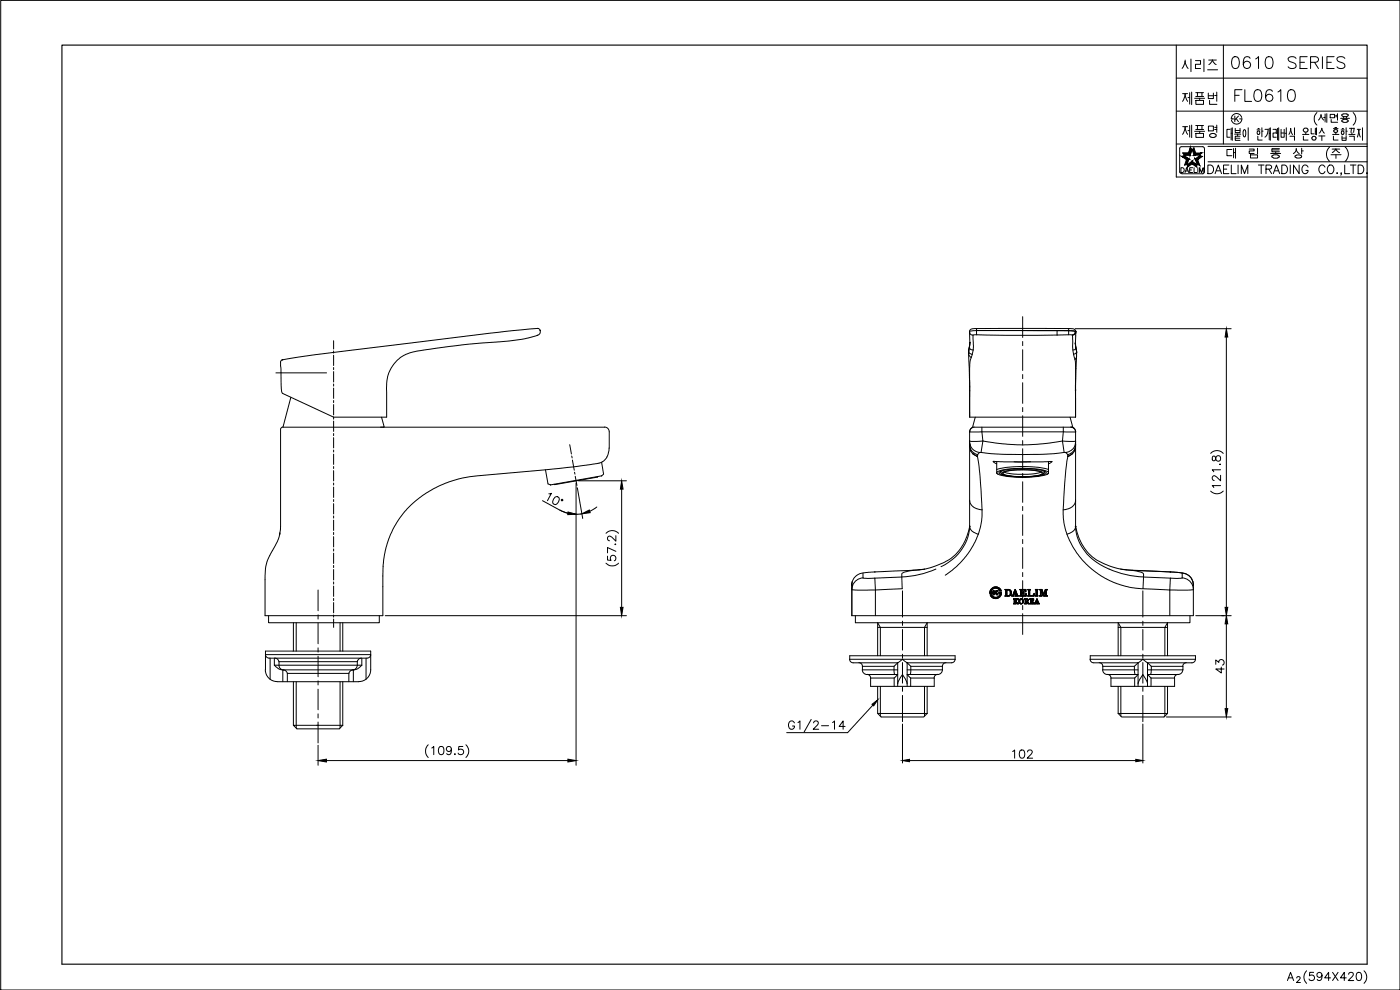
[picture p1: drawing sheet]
<svg xmlns="http://www.w3.org/2000/svg" width="420mm" height="297mm" viewBox="0 0 420 297" stroke-linecap="round" stroke-linejoin="round" font-family="sans-serif">
<defs><g id="words">
<text font-size="15" x="348.5" y="45.2">제품명</text>
<text font-size="12.3" x="348.9" y="22.9">시리즈</text>
<text font-size="11.9" x="348.5" y="32.8">제품번</text>
<text font-size="7.5" x="235.7" y="220.8">G1/2-14</text>
<g font-size="7.1">
<text x="368.7" y="21.9">0610 SERIES</text>
<text x="369.7" y="31.7">FL0610</text>
</g>
<text font-size="5.7" x="303" y="228.6">102</text>
</g></defs>
<!-- layer: DWG -->
<g fill="none" stroke="#000" stroke-width=".3">
<path d="M322.7 98.6h46.8M87.3 119.2l-2.4 9M368 101.1v81.1M84.9 128.1l-.5 .2-.2 .5v29.1l-.2 2M84.9 128.2l96.5-.1a1.42 1.42 0 0 1 1.4 1.4v5M114.5 125.2l.8 3h-1.1M180.6 138.7l.5 3.6-.5 .5-15.4 2.7-.7-.3-.8-4.2M180.8 138.5l-.2 .2a86.9 86.9 0 0 1-14.4 2l-23 2.1a30.6 30.6 0 0 0-26.1 17.9 30.7 30.7 0 0 0-2.2 12.1v11.9h-35.4v-10.7a14.9 14.9 0 0 1 3.1-10.3l.9-1.9 .4-1.5M182.8 134.5a4.7 4.7 0 0 1-2 4M291 133.2v.1M291 132.4v.4M291 133.2v.6"/>
<path d="M291 129.6v28.3a14.2 14.2 0 0 1-8.6 12.1M291 133.6l.1 .7a3.1 3.1 0 0 0 2.2 2.6M291 129.6h3.7M291 133.1a3.1 3.1 0 0 0 2.4 3.4M291 132.8a3.4 3.4 0 0 0 3 3M291.3 135l.1 .3M291.3 135.3h.1M291.8 128.3l-.5 .4-.3 .9M292 136.1l1.1 .7M292.1 128.2l-.2 .1M292.4 128.1a1.42 1.42 0 0 0-1.4 1.4M292.4 128.2h29a1.36 1.36 0 0 1 1.4 1.4"/>
<path d="M293.1 136.8l.2 .1M293.3 136.9l.1 .1M293.4 137l.7 6 .6 10M293.4 136.5v.5M294 135.8l-.6 .7M294.4 135.7l-.4 .1M294.4 135.7a132.2 132.2 0 0 0 22.6 .3l2.8-.2M294.7 129.6h28.1M294.7 128.2v1.4M294.7 129.6l.3 2.7M295 132.3a60.7 60.7 0 0 0 23.9 0M295 132.3l-4 .1"/>
<path d="M295 132.3l-.6 3.4M299.1 139.2l-1-.7h17.6l-1 .7M299.1 138.5v3.6l.4 .2M304.3 138.6h2.6M309.3 138.5l-2.5 .1M314.7 138.5v3.6l-.4 .2M318.9 132.3h3.9a3.2 3.2 0 0 1-3 3.5l.6 .7M318.9 132.3l.5 3.4M319.1 128.2l-.2 4.1M320.5 136.9l-.1 .1M321.4 128.1a1.42 1.42 0 0 1 1.4 1.4M321.6 128.2l.3 .1"/>
<path d="M321.8 136.1l-1.1 .7M322.1 128.3l.2 .2M322.6 135h-.1M322.6 135l-.1 .3M322.8 133.3h.1M322.8 133.2v.1M322.8 133.2h.1M322.8 133.3l-.1 1.3a3.3 3.3 0 0 1-2.2 2.4M322.8 129.6v28.3a14.3 14.3 0 0 0 8.8 12.3 28.8 28.8 0 0 0 11.6 2.9M322.8 133.1a3.1 3.1 0 0 1-2.4 3.4v.4a120.8 120.8 0 0 0-1.2 18.9 25 25 0 0 0 23.8 20.8l8.1 .4M363.3 136a2.5 2.5 0 0 1 3.8 0M363.9 137a.91 .91 0 0 0 .3 1.2h.5l.2-.8a.72 .72 0 0 1 .6-.7 .72 .72 0 0 1 .8 .6v.5a.72 .72 0 0 1-.8 .6 .72 .72 0 0 1-.6-.7l-.2-.5a.48 .48 0 0 0-.8-.2z"/>
<path d="M366.1 139.3h.2zM84 159.9l-.1 .3M162.8 150.2l5.3 2.9M164.7 148.2l.8-.2-1.2 2.2M166.3 145.3l.2 .1M166.6 149.2a.78 .78 0 0 1 .8-.1 .78 .78 0 0 1 .5 .7 1.27 1.27 0 0 1-1.7 1.4 1.37 1.37 0 0 1 .4-2zM170.4 154l-2.3-.9a10.1 10.1 0 0 0 6.5 1M172.9 145v84.6M173.3 146.4l1.6 9.2M173.6 144.3h14.4M179.1 152.1l-2.1 1.3M179.3 143.2l-12.8 2.2"/>
<path d="M179.4 143l-.1 .2M186.6 146.8v35.4M291 158.1v-.2a14.6 14.6 0 0 1-11.3 12.3l-2.2 .6-2.6 .3-13.7 .6a5.3 5.3 0 0 0-5.3 2.5l-.2 1.3M291 150.1a3.4 3.4 0 0 0 3.7 2.9M291 157.9a2.95 2.95 0 0 0 2.6 2.4M294.7 153a19 19 0 0 1-1.1 7.3M299.1 140.9a34.4 34.4 0 0 1 15.6 0M299.2 141.6a11.1 11.1 0 0 1 5.7-1 20.3 20.3 0 0 1 9.6 1l.1 .4a7.2 7.2 0 0 1-4.4 1.1 23.6 23.6 0 0 1-10.9-1zM299.9 141.6a12.7 12.7 0 0 1 6.1-1 16.6 16.6 0 0 1 7.9 1l.1 .2-.1 .3a14.4 14.4 0 0 1-7 1 14.4 14.4 0 0 1-7-1zM300.3 141.6l.2 .5a12.6 12.6 0 0 0 6.4 1M300.7 141.8a21.6 21.6 0 0 1 11.6-.3l.6 .2 .2 .4a5.4 5.4 0 0 1-3.8 .9 16.7 16.7 0 0 1-8.6-.8zM300.7 141.3l-.4 .3v-.2"/>
<path d="M301.2 141.8a21 21 0 0 1 11.5 0v.4a20.8 20.8 0 0 1-11.6 0zM301.4 141.6a23 23 0 0 0 11.1 0M313.1 141.3l.4 .3v-.2M313.5 141.6l-.2 .5a12.1 12.1 0 0 1-6.4 1M322.8 157.9a14.8 14.8 0 0 0 11.7 12.4l1.7 .4M322.8 157.9v.2M322.8 150.1a3.4 3.4 0 0 1-3.7 2.9M322.8 157.9a2.35 2.35 0 0 1-2.2 2.2l-.4 .2M363.3 147.3a2.59 2.59 0 0 0 3.8 0M366.3 145.7h-2.5l.5 .6M366.3 142.6v1.7l-1.2-1.2-.8-.4-.5 .5v.5l.6 .5M366.3 141h-2.5l.5 .5"/>
<path d="M83.9 160.3v.2M181.9 169a2.59 2.59 0 0 0 3.7 0M181.9 160a2.59 2.59 0 0 1 3.7 0M182.3 166.9v1.1l1.1 .1a.88 .88 0 0 1 0-1.3 .88 .88 0 0 1 1.3 .2 .88 .88 0 0 1-.3 1.3M184.7 163.2v.2zM184.8 165.4l-2.5-1.1v1.6M184.8 160.7v1.7l-1.2-1.2-.8-.3-.5 .4v.5l.6 .4M255.6 175v.5M255.7 175.5v9.2h102.4v-9.2M255.7 174.6h.1M255.8 174.6l-.1 .4M259 173.4l3.6 .1"/>
<path d="M259 172v1.4M259 173.4a3.2 3.2 0 0 0-3.2 3.5l6.9 .1M262.6 173.5l.1 3.5M262.7 177v7.7M270.6 173.1l-8 .4M276.1 170.9l-.3 .1M277.5 170.8l-3.5 .3-3.2 .9v4.6l-8.1 .4M280.9 170.7a28.5 28.5 0 0 1-10.3 2.4M293.6 160.3a25.3 25.3 0 0 1-9.9 12.3M297.2 178.5h.1M297.3 178.5l-.1 .1M297.4 177.6l-.3 .4"/>
<path d="M297.4 178.5l-.1 .2M297.5 177.4l-.4 .5M297.5 177.7l-.4 .3M297.6 178.5l-.3 .3M297.6 177.2l-.5 .5M297.6 177.7l-.3 .3M297.6 178.6l-.2 .3M297.7 178.7l-.3 .3M297.8 177.7l-.4 .3M297.8 178.8l-.3 .3M297.8 178.8l-.2 .3M297.9 177.7l-.4 .3"/>
<path d="M297.9 177.8l-.3 .2M297.9 177.9l-.1 .1M297.9 178.9l-.3 .2M298 178.9l-.3 .3M298 176.3l-.8 .8M298 179l-.2 .3M298.1 177.2l-.1 .1M298.1 179.1l-.2 .2 .3-.2M298.2 177.2l-.2 .2M298.2 176.2l-1.1 1.1M298.3 179.1l-.3 .3M298.3 177.2l-.3 .3"/>
<path d="M298.4 179.2l-.3 .2M298.4 176.1l-1.3 1.3M298.4 177.3l-.4 .3M298.4 177.4l-.4 .3M298.4 177.5l-.4 .4M298.4 178.1l-.3 .4M298.4 178.3l-.2 .2M298.4 178.4l-.1 .1M298.5 179.2l-.3 .3M298.5 177.5l-.5 .5M298.6 176.1l-1.5 1.5M298.6 179.2l-.3 .3"/>
<path d="M298.7 176.1l-.5 .5M298.7 179.2l-.3 .4M298.7 177.9l.3-.2-.2 .3M298.8 179.2l-.3 .4M298.8 176.1l-.4 .4M298.9 179.2l-.3 .4M299 176.1l-.4 .4M299 177.2l-1 .9M299.1 176.1l-.4 .4M299.1 177.2l-1.1 1.1M299.1 179.2l-.4 .4M299.1 177.8l-.3 .3"/>
<path d="M299.2 176.1l-.4 .4M299.2 177.9l-.3 .3M299.2 177.2l-1.2 1.2M299.2 178l-.3 .3M299.3 176.1l-.3 .4M299.3 178l-.3 .4 .3-.3M299.3 179.2l-.5 .4M299.3 177.2l-.6 .7M299.3 178.2l-.2 .3M299.4 176.2l-.4 .3M299.4 178.3l-.2 .2M299.4 178.3l-.1 .2"/>
<path d="M299.5 176.2l-.3 .3M299.5 177.2l-.4 .4M299.5 178.4l-.1 .1M299.5 179.1l-.6 .5M299.6 176.3l-.3 .2M299.6 177.2l-.1 .1M299.6 176.3l-.3 .3M299.7 176.3l-.3 .3M299.8 176.4l-.3 .2M299.8 176.4l-.2 .3M299.9 177.7l-.1 .1M299.9 176.5l-.2 .3"/>
<path d="M300 176.6l-.3 .2M300 177.7l-.2 .2M300.1 176.6l-.3 .3M300.1 179.1h-.1M300.1 177.7l-.3 .3M300.2 176.7l-.3 .3M300.2 176.8l-.2 .3M300.3 177.7l-.4 .3M300.3 176.9l-.3 .3M300.4 176.9l-.3 .3M300.4 177l-.2 .2M300.4 177.7l-.4 .3"/>
<path d="M300.4 178.6l-.8 .8M300.4 177.1l-.1 .1M300.5 177.2h-.1M300.5 178.4l-1.1 1.1M300.5 177.7l-.4 .3M300.5 178.3l-1.3 1.3M300.6 177.7l-.4 .4M300.6 177.8l-.5 .5M300.6 178l-.5 .5M300.6 178.1l-1.5 1.5M301.7 176.9h-.1M301.7 178.8h-.1"/>
<path d="M301.8 176.9h-.1M301.9 176.9l-.1 .1M302 176.9l-.2 .2M302.2 176.9l-.4 .3M302.2 177.1l-.4 .3M302.2 177.2l-.4 .4M302.2 177.4l-.4 .3M302.2 177.5l-.4 .3M302.2 177.6l-.4 .4M302.2 177.7l-.4 .4M302.2 177.9l-.4 .3M302.2 178l-.4 .3"/>
<path d="M302.2 178.1l-.4 .4M302.2 178.2l-.4 .4M302.2 178.3l-.5 .5M302.2 178.5l-.4 .3M302.2 178.6l-.2 .2M302.2 178.7l-.1 .1M302.3 176.9l-.5 .4M302.3 178.8h-.1M302.4 176.9l-.1 .1M302.4 178.8h-.1M302.6 176.9l-.2 .1M302.6 178.7l-.1 .1"/>
<path d="M302.7 176.9l-.1 .1M302.7 178.7l-.1 .1M302.8 176.9l-.1 .1M302.9 178.7l-.2 .1M302.9 176.9l-.1 .1M303 176.9l-.1 .1M303.1 177l-.2 .1M303.1 177v.2M303.3 177.2l-.2 .1M303.3 177.2l-.2 .2M303.4 177.3l-.2 .2M303.4 177.4l-.2 .2"/>
<path d="M303.4 178.3l-.3 .5M303.5 177.4l-.3 .3M303.5 177.5l-.3 .3M303.5 177.6l-.3 .4M303.5 177.7l-.3 .4M303.5 178l-.4 .4M303.5 178.1l-.6 .7M303.6 177.9l-.4 .3M303.7 178.7l-.1 .1M304.1 178.5l-.3 .3M304.1 178.7l-.1 .1M304.2 178.4l-.5 .4"/>
<path d="M304.2 178.7l-.1 .1M304.2 179.7h.1M304.3 178l-.2 .2M304.3 178.1l-.3 .3M304.3 178.7l-.1 .1M304.3 179.7l-.1 .1M304.4 177.8l-.2 .2M304.4 178.1l-.1 .2M304.5 177.6l-.3 .2M304.5 179.7l-.2 .1M304.5 177.4l-.2 .2M304.5 178.1l-.1 .2"/>
<path d="M304.6 179.7l-.2 .2M304.6 179.9l-.2 .3M304.7 176.9h-.1M304.7 178.1l-.2 .2M304.7 176.9l-.2 .3M304.7 179.7l-.3 .3M304.8 177l-.4 .4M304.8 177.1l-.3 .3M304.8 178.8h-.1M304.8 179.7v.1M304.8 177.2l-.2 .3M304.9 177.3l-.3 .3"/>
<path d="M304.9 177.4l-.3 .3M304.9 177.5l-.2 .2M304.9 178.7l-.1 .1M305 177.6l-.3 .2M305 177.7l-.2 .2M305.1 177.7l-.3 .3M305.1 177.8l-.4 .5M305.1 177.9l-.3 .4M305.1 179.7l-.1 .1M305.1 178l-.2 .3M305.2 178.1l-.3 .3M305.2 178.2l-.3 .3"/>
<path d="M305.2 179.7l-.1 .1M305.3 178.4l-.3 .3M305.3 178.3l-.3 .2M305.3 178.5l-.3 .3M305.4 178.5l-.3 .3M305.4 179.7l-.4 .3M305.4 178.6l-.2 .2M305.4 178.7l-.1 .1M305.5 179.7l-.1 .1M305.6 178.7l-.2 .1M305.6 178.8h.1M306.1 176.9h.1"/>
<path d="M306.1 178.7l-.1 .1M306.1 179.8l-.2 .2M306.3 176.9l-.1 .1M306.3 179.7l-.5 .5M306.5 176.9l-.3 .1M306.5 179.7l-.1 .1M306.5 176.9l-.2 .3M306.6 179.7l-.1 .1M306.6 178.3l-.5 .5M306.6 177.2l-.3 .3M306.6 177.3l-.3 .4M306.6 177.4l-.3 .4"/>
<path d="M306.6 177.5l-.3 .4M306.6 177.7l-.3 .3M306.6 178l-.3 .4M306.6 178.2l-.3 .3M306.6 178.4l-.4 .4M306.6 178.5l-.3 .3M306.7 176.9l-.4 .4M306.7 177.7l-.4 .4M306.7 178.6l-.2 .2M306.7 179.7l-.1 .1M306.7 178.7l-.1 .1M306.8 176.9l-.5 .5"/>
<path d="M306.8 177.7l-.5 .6M306.8 179.8l-.1 .1M306.8 178.7l-.1 .1M306.9 179.9l-.1 .1M306.9 176.9l-.1 .1M306.9 177.9h.1M306.9 177.7l-.1 .2M307 178.7l-.2 .1M307 179.9l-.2 .2M307 176.9v.1M307 178.7v.1M307.2 176.9l-.1 .1"/>
<path d="M307.2 178.7l-.1 .1M307.3 176.9l-.1 .1M307.3 177.4h-.1M307.3 177.5l-.4 .4M307.3 177.6l-.3 .3M307.3 177.7l-.2 .3M307.3 177.9l-.2 .1M307.3 178l-.1 .1M307.3 178.1l-.1 .1M307.3 178.2v.1M307.3 178.7l-.1 .1M307.4 176.9l-.1 .1"/>
<path d="M307.6 176.9l-.2 .1M307.6 179.7l-.1 .1M307.7 176.9l-.2 .2M307.7 178.5l-.4 .3M307.7 179.7l-.1 .1M307.8 176.9l-.3 .3M307.8 176.9l-.2 .3M307.8 179.7l-.1 .2M307.9 177l-.2 .2M307.9 177.2l-.2 .1M307.9 177.3l-.1 .1M307.9 177.4l-.1 .1"/>
<path d="M307.9 177.5l-.1 .1M307.9 179.9l-.2 .2M307.9 178.1l-.1 .1M308 178.2l-.2 .2M308 178.3l-.5 .5M308 178.4l-.4 .4M308 178.6l-.3 .2M308 178.7l-.2 .1M308 179.7l-.3 .3M308.1 179.7l-.1 .1M308.2 179.7l-.1 .1M308.3 179.7l-.1 .1"/>
<path d="M308.4 179.7l-.1 .2M308.5 179.8l-.1 .1M308.6 176.9h-.2M308.6 178.8h-.2M308.6 179.9l-.2 .2M308.6 179.9l-.2 .3M308.7 176.9l-.1 .1M308.8 176.9l-.1 .1M308.9 176.9l-.2 .2M309 177.1l-.3 .4M309 177.2l-.3 .4M309 177.4l-.3 .3"/>
<path d="M309 177.5l-.3 .3M309 177.6l-.3 .4M309 177.7l-.3 .4M309 177.9l-.3 .3M309 178l-.3 .3M309 178.1l-.3 .4M309 178.3l-.3 .3M309 178.4l-.4 .4M309 178.5l-.3 .3M309 178.6l-.2 .2M309.1 176.9l-.4 .3M309.1 178.7l-.2 .1"/>
<path d="M309.1 179.7h.1M309.2 176.9l-.5 .5M309.2 178.7l-.1 .1M309.2 179.7l-.1 .1M309.3 176.9h-.1M309.3 178.7l-.1 .1M309.3 179.7l-.1 .1M309.5 178.7l-.2 .1M309.5 179.7l-.2 .2M309.5 179.9l-.2 .3M309.6 178.7l-.1 .1M309.6 179.7l-.3 .3"/>
<path d="M309.7 178.7l-.1 .1M309.7 179.7l-.1 .1M309.8 179.7v.1M309.9 178.6l-.2 .2M310 179.7l-.1 .1M310.1 179.7l-.1 .1M310.2 179.7l-.2 .2M310.2 179.8l-.1 .1M310.2 179.9l-.1 .1M310.3 178v.1M310.4 178.2l-.2 .1M310.4 178.3l-.6 .5"/>
<path d="M310.4 178.4l-.4 .4M310.4 178.5l-.3 .3M310.4 178.7l-.2 .1M310.8 176.9h-.1M310.8 178.8h-.1M310.9 176.9l-.1 .1M311.1 176.9l-.2 .1M311.2 176.9l-.3 .2M311.2 179.7l-.1 .1M311.3 179.8l-.3 .2M311.3 176.9l-.4 .3M311.3 177.1l-.4 .4"/>
<path d="M311.3 177.2l-.4 .4M311.3 177.4l-.4 .3M311.3 177.5l-.4 .4M311.3 177.6l-.4 .4M311.3 177.7l-.4 .4M311.3 177.9l-.4 .3M311.3 178l-.4 .3M311.3 178.1l-.4 .4M311.3 178.3l-.4 .3M311.3 178.4l-.5 .4M311.3 178.5l-.4 .3M311.3 178.6l-.2 .2"/>
<path d="M311.3 178.7l-.1 .1M311.3 179.9l-.4 .3M311.3 179.9l-.1 .2M311.4 176.9l-.5 .5M311.4 178.8h-.1M311.5 176.9h-.1M311.5 178.8h-.1M312 176.9h.1M312.1 178.7l-.1 .1M312.2 176.9h-.1M312.3 176.9l-.1 .1M312.4 177.5l-.1 .2"/>
<path d="M312.4 176.9l-.1 .2M312.4 177.3l-.1 .1M312.4 177.4l-.1 .1M312.4 177.7l-.1 .1M312.4 177.8l-.1 .1M312.4 177.9l-.1 .1M312.4 178l-.1 .2M312.4 178.1l-.1 .2M312.4 178.3l-.1 .1M312.4 178.4l-.1 .1M312.4 178.5l-.3 .3M312.4 178.6l-.2 .2"/>
<path d="M312.5 178.7l-.2 .1M312.5 176.9l-.2 .3M312.5 178.7v.1M312.6 178.8h.1M312.7 176.9l-.4 .4M312.7 176.9l-.2 .3M312.8 177l-.3 .3M312.8 177.1l-.3 .3M312.8 177.2l-.3 .3M312.8 177.3l-.2 .3M312.9 177.4l-.3 .3M312.9 177.5l-.3 .3"/>
<path d="M313 177.6l-.3 .3M313 177.7l-.3 .3M313 177.8l-.2 .2M313.1 177.9l-.3 .2M313.1 178l-.3 .2M313.1 178l-.3 .3M313.1 178.1l-.2 .3M313.2 178.2l-.3 .3M313.2 178.7l-.1 .1M313.3 178.5l-.3 .3M313.4 178.3l-.4 .4M313.4 178.8h.1"/>
<path d="M313.4 178.1l-.5 .5M313.5 177.9l-.3 .3M313.6 178.7l-.2 .1M313.6 177.7l-.3 .3M313.8 176.9l-.1 .1M313.9 176.9l-.3 .3M314.1 176.9l-.5 .5M314.1 177.2l-.4 .4M314.1 177.3l-.4 .4M314.1 177.4l-.4 .4M314.1 177.6l-.4 .4M314.1 177.7l-.4 .4"/>
<path d="M314.1 177.8l-.4 .4M314.1 178l-.4 .3M314.1 178.1l-.4 .4M314.1 178.2l-.4 .4M314.1 178.3l-.5 .5M314.1 178.5l-.4 .3M314.1 178.6l-.3 .2M314.1 177.1l-.7 .7M314.1 178.7l-.2 .1M314.2 176.9l-.7 .7M314.2 178.7l-.1 .1M314.3 178.8h-.1"/>
<path d="M314.3 176.9l-.1 .1M314.3 176.9h.1M314.4 178.8h-.1M336.3 170.7l3.5 .4M336.3 170.8l14.9 .8M339.8 171.1l3.1 .8 .3 .3v.9M339.8 171.1h.1M339.8 171.1l11.4 .5M343.2 173.1l8 .4M343.2 173.1l-.2 3.5M351.1 177v7.7M351.2 171.6l1.4 .1a6 6 0 0 1 4.9 1.8l.5 1 .1 1"/>
<path d="M351.2 171.6l3.6 .4M351.2 173.5l-.1 3.5M354.8 173.4a3.2 3.2 0 0 1 3.3 3.5l-7 .1M354.8 171.9l1.7 .6 1.2 1.2M354.8 173.4l-3.6 .1M354.8 172v1.4M357.6 173.7l.4 .9M358 174.6l.1 .4M358 174.6h.1M358.1 175v.5M79.7 196.4h31.6v.2l-.6 .7-.5 .2h-29.4l-.9-.4zM80.6 184.7v2.1h33.2v-2.1"/>
<path d="M81.1 197.5v6.3M82.3 199.6h26.3M82.3 199.6l1.3 1 1.2 .4M82.3 197.5v2.1M82.5 197.5l.7 .2 .5 .8M83.7 198.5h23.5M83.7 198.5l.1 1.6 .5 .6 .6 .3M88.1 186.8v8.6M88.9 186.8v8.6M102.1 186.8v8.6M102.9 186.8v8.6M107.2 198.5l-.1 1.7-.7 .7-.6 .1"/>
<path d="M108.5 197.5l-.8 .2-.5 .8M108.6 199.6l-1.2 1-1.1 .4h-21.4v3.5M108.6 197.5v2.1M109.9 197.5v6.3M115.6 184.7h72.4M255 197.8l.2 .6 .9 .5h13.4M255 196.8h31.6v1h-31.6zM256.7 184.7v2.1h100.4v-2.1M257.7 198.8l.9 .5 .2 .6M263.4 188.2h14.9M263.4 186.8v10M264.2 188.2v8.6"/>
<path d="M268.3 199.9l.1 2 .2 .5M268.3 199.9h-9.5v1.1h10.6M269.4 198.9l-1.1 1M269.4 198.9v7M272.2 198.9h.1M272.2 198.9v7M272.3 198.9l1 1M273.3 199.9v2l-.2 .5M273.3 199.9h9.5v1.1M277.5 188.2v8.6M278.3 186.8v10M283.9 198.8l-.6 .2-.5 .9"/>
<path d="M286.6 197.8l-.4 .9-.6 .2h-13.4l-1.4-1.1-1.3 1.1M304.2 181.1h.1M304.6 180.1l-.2 .2M304.6 180.2l-.2 .2M304.6 180.3l-.2 .2M304.6 180.6l-.2 .2M304.6 180.7l-.2 .2M304.6 180.8l-.4 .4M304.6 181l-.2 .2M304.6 181l-.1 .2M304.7 180.4l-.3 .3M304.7 181.1l-.1 .1"/>
<path d="M304.8 181.1l-.1 .1M304.9 180.4l-.2 .2M304.9 180.5l-.1 .1M305 180.5l-.2 .2M305.1 180.6l-.2 .1M305.1 180.7l-.1 .1M305.1 180l-.4 .5M305.2 180.7l-.2 .2M305.2 181.1l.2-.1-.2 .2M305.2 180.8l-.1 .2M305.3 180.9l-.2 .1M305.5 181.1l-.1 .1"/>
<path d="M305.6 181.1l-.1 .1M306 180.2l-.2 .3M306 180.4l-.2 .3M306 180.6l-.1 .2M306.1 180.1l-.3 .3M306.1 180.7l-.2 .2M306.1 180.8l-.2 .2M306.1 180.9l-.1 .1M306.2 181l-.1 .1M306.2 181v.1M306.3 181.1v.1M306.5 181.1l-.1 .1"/>
<path d="M306.6 181.1l-.1 .1M307 180.9l-.1 .1M307 180l-.1 .2M307.1 180.2l-.2 .2M307.1 180.1l-.2 .2M307.1 180.3l-.2 .2M307.1 180.4l-.2 .3M307.1 180.5l-.3 .3M307.1 180.7l-.5 .5M307.6 181.1l-.1 .1M307.9 180l-.2 .2M307.9 180.2l-.2 .2"/>
<path d="M307.9 180.3l-.2 .2M307.9 180.4l-.2 .2M307.9 180.7l-.2 .2M307.9 180.8l-.2 .2M307.9 180.9l-.3 .3M307.9 181l-.2 .2M307.9 181.1l-.1 .1M308 180.4l-.3 .3M308.1 181.1l-.1 .1M308.1 180.4l-.1 .1M308.2 180.7l.2-.1-.2 .2M308.3 180.5l-.2 .2"/>
<path d="M308.4 181l.2-.1-.2 .2M308.4 180.7l-.1 .2M308.5 180.8l-.1 .1M308.6 180l-.5 .6M308.6 180.2l-.2 .2M308.7 181l-.2 .2M308.7 181l-.1 .2M308.8 181.1l-.1 .1M308.9 181.1v.1M309.2 181.1l-.1 .1M309.5 180l-.2 .3M309.5 180.2l-.2 .2"/>
<path d="M309.5 180.3l-.2 .2M309.5 180.5l-.2 .2M309.5 180.7l-.2 .2M309.5 180.8l-.2 .2M309.5 180.9l-.3 .3M309.5 181l-.1 .2M309.5 180.4l-.2 .2M309.6 181.1l-.1 .1M309.7 180.4l-.1 .1M309.7 181.1l-.1 .1M309.8 181.1v.1M310 180.2l-.3 .3"/>
<path d="M310 180.3l-.2 .2M310 180.4l-.1 .1M310 180.5l-.1 .2M310 180.7h.1M310 181.1l-.2 .1M310.3 180.7l-.1 .1M310.3 180.8l-.3 .4M310.3 181l-.2 .2M310.3 181.1l-.1 .1M310.8 181l-.2 .2M310.8 180.9l-.3 .3M310.9 181.1l-.2 .1"/>
<path d="M310.9 180.6l-.2 .2M310.9 181.1v.1M311 180.5l-.2 .1M311 180.2l-.1 .2M311.1 180.6l-.1 .1M311.2 180.6l-.1 .1M311.3 180.6l-.1 .1M311.4 180l-.2 .2M311.4 180.1l-.2 .2M311.4 180.2l-.1 .2M311.4 181.1v.1M311.5 180.3l-.2 .2"/>
<path d="M311.5 180.4l-.1 .3M311.6 180.6l-.2 .1M311.6 180.7l-.2 .1M311.7 180.7l-.2 .2M311.7 180.9l-.2 .3M311.7 181l-.1 .2M311.8 181.1l-.1 .1M311.9 181.1v.1M327.2 197.8l.2 .6 .8 .5h13.4l1.4-1.1 1.4 1.1M327.2 196.8h31.6v1h-31.6zM329.9 198.8l.6 .2 .5 .9M335.6 188.2h14.8"/>
<path d="M335.6 186.8v10M336.4 188.2v8.6M340.4 199.9v1.5l.3 1M340.4 199.9h-9.4v1.1M341.5 198.9l-1.1 1M341.5 198.9h.1M341.5 198.9v7M344.4 198.9l1.1 1M344.4 198.9h13.3M344.4 198.9v7M345.5 199.9v1.8l-.3 .7M345.5 199.9h9.5v1.1h-10.6"/>
<path d="M349.6 188.2v8.6M350.4 186.8v10M356 198.8l-.6 .2-.4 .9M358.8 197.8l-.2 .6-.9 .5M358.9 184.7h10.6M364.9 199.3v-1.3l.9 .7a.82 .82 0 0 1 1.3-.6 .82 .82 0 0 1-.2 1.4M368 187.2v25.4M79.6 201a3.5 3.5 0 0 0 3.6 3.5M79.7 201v-5.6h31.6v5.6a3.6 3.6 0 0 1-3.6 3.5h-24.5M85 201l.7 .2 .5 .8M86.2 202h18.5M86.2 202v2.5"/>
<path d="M88.1 217.6h14.8l-1.1 1.1h-12.7zM88.1 204.5v13.1M88.9 204.5v13.9M95.1 217.6h.4M102.1 204.5v13.9M102.9 204.5v13.1M104.7 202v2.5M106 201l-.9 .4-.4 .6M106 201v3.5M258.8 201a1.42 1.42 0 0 0 1.4 1.4M260.2 202.3l.9 .5 .2 .6M260.2 202.4h9.2l-1 1"/>
<path d="M263.4 214.1l1.1 1h12.7l1.1-1M263.4 205.9v8.2M263.4 214.1h14.9M264.2 205.9v9M268.4 203.4h-7.1v2.5h19.1v-2.5h-7.1M268.4 203.4v2.5M269.4 205.2l.4-1.1 1-1.7 .9 1.3 .5 1.5M272.2 201h10.6M273.3 203.4v2.5M277.5 205.9v9M278.3 205.9v8.2M281.4 202.3l-.6 .2-.5 .9"/>
<path d="M281.4 202.4h-9.2l1.1 1M282.8 201a1.42 1.42 0 0 1-1.4 1.4M330.9 201a1.42 1.42 0 0 0 1.4 1.4M331 201h10.5M332.3 202.3l.7 .2 .4 .9M332.4 202.4h9.1l-1 1M335.6 214.1l1 1h12.7l1.1-1M335.6 205.9v8.2M335.6 214.1h14.8M336.4 205.9v9M340.5 203.4h-7.1v2.5h19.1v-2.5h-7.1M340.5 203.4v2.5"/>
<path d="M341.5 205.2l.4-1.1 1.1-1.7 1.1 1.8 .3 1M345.4 203.4v2.5M349.6 205.9v9M350.1 215.1h19.4M350.4 205.9v8.2M353.5 202.3l-.6 .2-.4 .9M353.6 202.4h-9.2l1 1M355 201a1.42 1.42 0 0 1-1.5 1.4M366.5 200.1v1.8l-1.6-1.2h2.5M95.5 223.6v6M98 228.2h72.4M128.5 223.5a2.63 2.63 0 0 0 0 3.8"/>
<path d="M129.6 224.4l.6-.4v2.4M132 224.1a.86 .86 0 0 1 1.1 .3l.1 .6a1.07 1.07 0 0 1-.7 1.4h-.2a1.55 1.55 0 0 1-.3-2.3zM135.5 224.8a.76 .76 0 0 1-1.1 .6 .76 .76 0 0 1-.3-1.1 .76 .76 0 0 1 1.2 0 1.31 1.31 0 0 1-.8 2.1l-.4-.3M136.5 226.2v.2zM138.9 224h-1.2l-.1 1a.88 .88 0 0 1 1.3 0 .88 .88 0 0 1-.1 1.3 .88 .88 0 0 1-1.3-.3M139.8 223.5a2.54 2.54 0 0 1 0 3.8"/>
<circle cx="168.7" cy="150" r=".23"/>
</g>
<!-- layer: CENTER -->
<g fill="none" stroke="#000" stroke-width=".3">
<path d="M306.9 95v6.2M100.1 102.2v2.5M100.1 105.3v.6M100.1 106.6v3.1M100.1 110.3v.6M100.1 111.5v3.1M100.1 115.2v.7M100.1 116.4v3.1M306.9 102.5v1.2M306.9 104.9v6.3M306.9 112.4v1.2M306.9 114.8v6.2"/>
<path d="M100.1 120.2v.6M100.1 121.4v3.1M100.1 125.1v.7M100.1 126.4v3M100.1 130.1v.6M100.1 131.3v3.1M100.1 135v.6M100.1 136.3v3M100.1 140v.6M171 133.4l.5 2.8M171.6 136.8l.1 .6M171.8 138l.5 3.1"/>
<path d="M306.9 122.3v1.2M306.9 124.7v6.2M306.9 132.2v1.2M306.9 134.6v6.2M100.1 141.2v3.1M100.1 144.9v.6M100.1 146.2v3.1M100.1 149.9v.6M100.1 151.1v3.1M100.1 154.8v.6M100.1 156.1v3.1M100.1 159.8v.6"/>
<path d="M172.4 141.7l.2 .6M172.6 142.9l.5 2.8M306.9 142.1v1.2M306.9 144.6v6.1M306.9 152v1.2M306.9 154.5v6.1M95.5 177v6.2M100.1 161v3.1M100.1 164.7v.6M100.1 166v3.1M100.1 169.7v.6M100.1 170.9v3.1"/>
<path d="M100.1 174.6v.6M100.1 175.8v3.1M100.1 179.6v.6M270.8 177.3v7.9M306.9 161.9v1.2M306.9 164.3v6.2M306.9 171.8v1.2M306.9 174.2v6.2M343 177.3v7.9M95.5 184.5v1.2M95.5 187v6.2M95.5 194.4v1.3"/>
<path d="M95.5 196.9v6.2M100.1 180.8v3.1M100.1 184.5v.7M100.1 185.7v2.5M270.8 186.4v1.2M270.8 188.9v6.2M270.8 196.3v1.2M270.8 198.8v6.2M306.9 181.7v1.2M306.9 184.1v6.3M343 186.4v1.2M343 188.9v6.2"/>
<path d="M343 196.3v1.2M343 198.8v6.2M95.5 204.3v1.2M95.5 206.8v6.2M95.5 214.2v1.2M95.5 216.6v6.3M270.8 206.2v1.2M270.8 208.6v7.9M343 206.2v1.2M343 208.6v7.9"/>
</g>
<!-- layer: 0 -->
<g fill="none" stroke="#000" stroke-width=".3">
<path d="M.2 .1h420v296.9h-420zM353 13.5v39.6h57.3M367.2 13.5v29.7M353 33.3h57.3M353 23.4h57.3M370.7 38.5v1.3h1.5v-1.3M370.7 39.1h1.5M373.4 38.9h.1a1.73 1.73 0 0 1 0 2.2 1.61 1.61 0 0 1-.1-2.2zM374.6 38.3v3.8M377.2 39h1M377.5 38.6h.4M378 39.4a.46 .46 0 0 0-.7 .4 .46 .46 0 0 0 .7 .4"/>
<path d="M378 39.4v.8M378.7 38.3v2.7M378.7 39.4h.4M379.6 38.8h1l-.4 1.7-.6 .6M380.9 38.5v3.5M380.9 40h.4M381.3 38.3v3.8M382.1 38.8h.9v1.1h-.9v1.3h.9M383.1 40h.3M383.4 38.5v3.5M383.8 38.3v3.8M384.5 38.8v2.4h.9v-2.4"/>
<path d="M384.5 39.9h.9M385.7 40h.3M386 38.3v3.8M388.5 38.3v2.2M391.2 38.9v.3M391.2 38.9a.7 .7 0 0 1 1.1-.4 .7 .7 0 0 1 0 1.1 .7 .7 0 0 1-1.1-.4M391.9 39.8v.5M393.5 38.5v1.7h.9M394.8 39.4h.3M394.8 38.5v1.9M395.1 38.3v2.2M395.2 33.8a2.59 2.59 0 0 0 0 3.7"/>
<path d="M395.9 39.9l.5-.5 .3-.9 .3 .9 .5 .6M396.5 34.3v.3M396.5 34.6l.8 1.4M396.5 34.6l-.8 1.4M397.3 35.2h.4M397.7 34.2v2.4M398.2 34.1v2.6M399.2 34.3h1.3v1h-1.3zM399.5 35.8v.9h1.9M400.2 38.6h1.4M400.3 39.4l.5 .3h.4M400.6 38.3h.6"/>
<path d="M400.9 34.6h.5M400.9 35h.5M400.9 39.8v.5M401.4 34.1v2M401.4 39.2v.2M401.4 39.2a.63 .63 0 0 0-.6-.3 .63 .63 0 0 0-.5 .5M401.4 39.4l-.2 .2M402.3 35.5h2.7M402.5 39h.9M402.7 34.7l.7 .3 .8-.1M402.8 38.6h.4M403.1 35.9h1.2"/>
<path d="M403.1 35.9l-.4 .3a.99 .99 0 0 0 1.6 .4M403.2 34.2l-.5 .2v.3M403.2 34.2h1M403.2 35.2v.3M404 39.4h.3M404 38.3v2.2M404.1 35.2v.3M404.1 34.2l.5 .2v.3M404.2 35.9l.4 .4-.4 .3M404.6 34.7l-.5 .3M405 38.5h.6l-.2 1.2M405.7 38.5h.7"/>
<path d="M405.7 39.8v.5M406.1 33.8a2.59 2.59 0 0 1 0 3.7M406.4 38.5l-.2 1.2M407.3 38.8h1M407.8 39.1l.4 2M407.8 38.8v.3M407.8 39.1l-.5 2M408.9 38.3v3.8M353 43.2h57.3M354 44.6v7M354 51.6l.3 .4 .4 .1M354.4 50.3h.5a.78 .78 0 0 1 .5 .7 .78 .78 0 0 1-.5 .8h-.5z"/>
<path d="M354.8 52.1h6.1M355.6 51.8l.6-1.5 .5 1.5M355.9 51.3h.6M357 51h.6M357.9 50.3h-.9v1.5h.9M358.4 50.3v1.5h.8M359.5 50.3v1.5M360 51.8v-1.5l.6 1.5 .5-1.5v1.5M361.4 51.6l-.5 .5M361.5 44.6v7M362.5 49.5h.8a1.39 1.39 0 0 1 .9 1.3 1.39 1.39 0 0 1-.9 1.3h-.8zM362.5 43.9h47.8"/>
<path d="M362.5 48.5h47.8M364.7 52.1l.9-2.6 1 2.6M365 51.3h1.2M367.2 50.7h1M368.8 49.5h-1.6v2.6h1.6M369.5 49.5v2.6h1.5M370.5 40.2h1.9M371.6 49.5v2.6M372.2 40.9h-1.5v1.2h1.5M372.5 52.1v-2.6l1 2.6 1-2.6v2.6M374.9 44.7h1.5v.6h-1.5v.7h1.5M375.3 46.5h2.1v.9h-2.1z"/>
<path d="M377.4 44.5v1.7M377.5 40.9v1.1h1.3M377.7 49.5h1.6M378.5 49.5v2.6M379.9 50.7l1.5-.1 .2-.3-.1-.5-.5-.3h-1.1v2.6M380.8 50.7l.8 1.4M381.3 46h3M381.7 45h2.2M382.1 52.1l1-2.6 .9 2.6M382.1 46.5a.41 .41 0 0 0-.4 .5 .41 .41 0 0 0 .5 .4M382.2 46.5l1-.1 .7 .4M382.2 47.4h1.3"/>
<path d="M382.5 51.3h1.2M382.9 45.6v.4M383.9 47.1l-.4 .3M383.9 46.8v.3M384 44.6h-2.3v.9h2.3M384.7 49.5h.8a1.39 1.39 0 0 1 .9 1.3 1.39 1.39 0 0 1-.9 1.3h-.8zM386.8 40.3l.5-.9 .1-.9 .1 .9 .4 1M387.1 40.9h1.4v1.2M387.2 49.5v2.6M388.7 46.8v.3M389 44.6l.4 1 .5 .5M389 44.6l-.1 .7-.7 .8"/>
<path d="M389.1 46.6l-.4 .2M389.1 46.6h1.1M389.9 49.5v2.6l-1.7-2.6v2.6M390.2 46.6a.41 .41 0 0 1 .5 .4 .41 .41 0 0 1-.5 .4h-.8l-.7-.3M390.7 44.5v1.7M390.7 45.3h.5M390.9 40.3h1.9M391.2 40.9v1.1h1.4M392.6 50.2a.93 .93 0 0 0-1.1-.7 .93 .93 0 0 0-.8 1v.6a.91 .91 0 0 0 .9 1 .91 .91 0 0 0 1-1h-.7M394 41l-.3 .5 .3 .5M394 41h.7M394 42h.7"/>
<path d="M394.7 41l.3 .5-.3 .5M395.8 40.8h1.8M396.7 40.8v1.4M397.6 50.2a.88 .88 0 0 0-1.3-.6 1.36 1.36 0 0 0-.5 1.5 1.36 1.36 0 0 0 1.2 1l.6-.6M398.6 49.9l.3-.3a1.22 1.22 0 0 1 1.4 .6 1.22 1.22 0 0 1-.2 1.5l-.3 .3a1.23 1.23 0 0 1-1.4-.6 1.23 1.23 0 0 1 .2-1.5zM399 44.1a2.94 2.94 0 0 0 0 4.3M399.5 46.4h3M399.8 44.7h2.3M399.9 40.3h1.9M400.2 40.9v1.1h1.4M400.9 44.7l.4 .7 .7 .4M400.9 44.7l-1.1 1.1"/>
<path d="M400.9 46.4v1.1M401.2 52h.2zM402.6 52h-.2h.2l-.2 .6M402.8 40.8v1.3h1.2v-1.3M402.8 41.4h1.2M403.6 49.5v2.6h1.4M403.7 44.1a2.86 2.86 0 0 1 0 4.3M404.8 40.3h1.9M405 40.9h1.4v1.2M405.3 49.5h1.7M406.1 49.5v2.6M407.6 49.5h.8a1.39 1.39 0 0 1 .9 1.3 1.39 1.39 0 0 1-.9 1.3h-.8z"/>
<path d="M410.1 52h.3zM161.4 98.5l-14.4 1.5-52.6 6.5-9.5 1.4M161.4 98.5h.1M161.4 98.5l.4 .2 .3 .5M162.1 99.2l-.1 .9-.7 .5M84.8 107.9l-.2 .1M84.8 107.9l-.4 .3-.2 .4 .1 3.2M84.8 107.9h.1M161.3 100.6a42.5 42.5 0 0 1-11.3 2 198 198 0 0 0-27 3.3 10.5 10.5 0 0 0-7 11.6v7.7h-15.9M161.3 100.6h.1M386.4 294.2l.9-2.5 .9 2.5M386.7 293.4h1.2"/>
<path d="M389.2 293.4l.3-.4h.3l.4 .4-.3 .5-.8 .9h1.2M392.1 291.3a2.59 2.59 0 0 0 0 3.7M394.3 291.7h-1.2l-.1 1.1a.87 .87 0 0 1 1.3 0 .87 .87 0 0 1-.2 1.3 .87 .87 0 0 1-1.2-.4M396.7 292.6a.76 .76 0 0 1-1 .6 .76 .76 0 0 1-.3-1.2 .76 .76 0 0 1 1.2 .1 1.31 1.31 0 0 1-.8 2.1l-.5-.3M399.3 293.4h-1.7l1.1-1.7v2.5M399.9 291.7l1.7 2.5M401.6 291.7l-1.7 2.5M404 293.4h-1.7l1.1-1.7v2.5M404.7 292.3l.5-.6h.5l.4 .5-.3 .8-1.2 1.2h1.7M407.3 291.9a.8 .8 0 0 1 1.2 .3 1.15 1.15 0 0 1 .1 1.4 1.15 1.15 0 0 1-1.3 .5 1.92 1.92 0 0 1 0-2.2zM409.4 291.3a2.59 2.59 0 0 1 0 3.7"/>
<circle cx="403" cy="39.9" r=".5"/>
</g>
<!-- layer: 08_ALL_FEATURES -->
<g fill="none" stroke="#000" stroke-width=".3">
<path d="M291 99.6l.1 3.2M291 99.8h.1M291 99.5a1.02 1.02 0 0 0 1 1.1M291 99.5l2.1-.3v1.2M291 99.5v.1M291 99.4v.1M291 99.6v.2M293.1 99.2h24.1M293.1 99.2h27.6l2.1 .2M293.1 98.6v.6M317.2 99.2v1.3M317.2 99.2l3.5 .1"/>
<path d="M320.7 98.6v.7M320.7 98.6h-28.5a1.02 1.02 0 0 0-1.2 .9M320.7 98.6a1.61 1.61 0 0 1 2.1 .8M320.7 99.3l2 .1M320.7 99.3v1.1M322.7 99.4l.1 .1M322.7 99.4l-.4 .9-.5 .2M322.8 99.5h.1M322.8 99.4v.6v-.4M322.8 99.6l-.1 3.4M322.8 99.6l-.2 .7-.7 .3M84.3 111.8l.1 4.8 .3 1.4 15.4 7.2"/>
<path d="M290.7 106h.1M290.7 105.6v.1M290.7 105.5v.1M290.7 106l.3 8.4v10.8M290.7 106l.1 .7 .7 .6M290.7 105.2v.4M290.7 105.2l.2 .7 .9 .4M291 104l.3 .8 .8 .2M291 104.1l-.3 1.1M291 117v.2M291 113.9v11.3M291 102.8l-.3 3.2"/>
<path d="M291.1 102.8l-.4 2.7M291.1 102.8l-.1 1.3M291.8 106.3l-.8 2.9v4.5M292 100.6l.1 4.4M292.1 105l-.3 1.3M293.1 100.4l24.1 .1M293.1 100.4l-1.1 .2M317.2 100.5l4.7 .1M321.9 100.6v3.6l.3 2.1M322.2 106.3l.4 1.6M322.6 107.9l.1 8.1M322.7 103l.1 1.3"/>
<path d="M322.7 103l.4 2.6M322.7 103h.1M322.7 102.8v.2M322.7 116.1l.1 9.1M322.8 103l.3 2.7M322.8 116v9.2M322.8 117h.1M322.8 104.3l.3 1.1M322.8 104.3l-.2 .6-.6 .1M323.1 105.7h.1M323.1 107l-.5 .9M323.1 105.4l-.2 .6-.7 .3"/>
<path d="M323.1 105.4v.2M323.1 105.7v.2M323.1 105.9l-.3 10.1M323.1 105.6v.3M291 125.2h31.8"/>
</g>
<!-- layer: 0 -->
<path d="M162.1 99.2h.1z" fill="#000" stroke="#000" stroke-width=".3"/>
<!-- layer: CL -->
<path d="M82.8 111.9h15.2" fill="none" stroke="#000" stroke-width=".3"/>
<!-- layer: DWG -->
<g fill="#000" stroke="#000" stroke-width=".3">
<path d="M368 98.6l.5 2.5h-.8zM290.9 129.6h.2zM291.9 136.1h.2zM320.6 136.8h.2zM322.7 129.6h.2zM170.5 153.6l2.4 .7-2.5 .1zM174.6 154.2l2.3-1.2 .2 .8zM186.6 144.3l.4 2.5h-.8zM290.9 157.9h.2zM255.6 175.5h.1zM262.5 171.6h.1zM358.1 175.5h.1z"/>
<path d="M186.2 182.2h.8l-.4 2.5zM368 184.7l.5 2.5h-.8zM367.7 182.2h.8l-.5 2.5zM367.7 212.6h.8l-.5 2.5zM95.5 228.2l2.5-.4v.8zM170.4 227.8l2.5 .4-2.5 .4z"/>
<circle cx="291" cy="133.3" r=".07"/>
<circle cx="321.8" cy="136.1" r=".07"/>
<circle cx="321.8" cy="128.2" r=".07"/>
<circle cx="322.8" cy="157.9" r=".07"/>
<circle cx="351.2" cy="171.6" r=".07"/>
</g>
<!-- layer: D -->
<path d="M372 35.7h.7M372.6 35.2a1.59 1.59 0 0 0-1.7-1.1 1.59 1.59 0 0 0-1.4 1.6M372.7 35.7a1.59 1.59 0 0 1-1.4 1.5 1.59 1.59 0 0 1-1.7-1.1M263.4 186.8l.8 1.4M278.3 186.8l-.8 1.4M335.6 186.8l.8 1.4M350.4 186.8l-.8 1.4" fill="none" stroke="#000" stroke-width=".3"/>
<path d="M292.7 125.2l-.9 3.1M321.1 125.2l.9 3.1" fill="none" stroke="#000" stroke-width=".3"/>
<!-- layer: 08_ALL_FEATURES -->
<path d="M290.9 99.9h.2zM322.7 99.4h.2zM322.7 99.5h.2zM290.7 105.9v.2zM322.7 117h.2z" fill="#000" stroke="#000" stroke-width=".3"/>
<!-- layer: DIM -->
<g fill="none" stroke="#000" stroke-width=".3">
<path d="M297.2 178.5h.4a1.38 1.38 0 0 0 1.4 .7 1.38 1.38 0 0 0 1.2-1.2h-.4v-.3h.8a1.76 1.76 0 0 1-1.4 1.9 1.76 1.76 0 0 1-2-1.1zM297.5 176.6a1.76 1.76 0 0 1 3 .6h-.5a1.38 1.38 0 0 0-1.4-.7 1.38 1.38 0 0 0-1.2 1.2h.5v.3h-.8zM298 177.2h.4v.4l.6-.4h.6l-.6 .4 .5 .9h-.4l-.4-.6-.3 .1v.5h-.4zM301.6 176.9h.9a1 1 0 0 1 1 1 1 1 0 0 1-1 .9h-.9l.2-.2v-1.6zM302.2 177h.5a.9 .9 0 0 1 .6 1.1 .9 .9 0 0 1-1 .6zM303.7 178.7h.1M304.2 179.7h.6l-.2 .2v1.2l.2 .1h-.6l.2-.2v-1.1zM304.3 179.8h.1M304.5 177.4l.3 .7h-.6zM304.6 176.9l1 1.9h-.9l.3-.1-.2-.4h-.6l-.1 .3 .2 .2h-.7a.94 .94 0 0 0 .7-1.1zM305.1 179.8l.4-.1-.2 .1M305.1 179.8h.1"/>
<path d="M305.1 179.9h.1M305.1 179.9l-.5 .5M305.1 179.8v.1M305.3 179.9l-.5 .5 .8 .8h-.4l-.6-.7M305.3 179.8v.1M306.2 179.9a.62 .62 0 0 1 .7 .5 .62 .62 0 0 1-.4 .7 .76 .76 0 0 1-.3-1.2zM306.6 177.7l.1-.7a.92 .92 0 0 1 1.2 .6l-.1-.7h-1.8l.3 .2v1.5l-.3 .2h1.9l.1-.7a1.03 1.03 0 0 1-1.3 .6l-.1-.8M306.6 178.5l.1 .1M306.6 177.7h.1M306.7 177.7l.6-.3v.9l-.3-.4h-.3M306.7 177.9h-.1M307 180h.1"/>
<path d="M307.9 179.8l.4 .1v.4l-.4 .1zM308.4 176.9h.9l-.3 .2v1.4a.86 .86 0 0 0 1.4-.5l-.1 .8h-1.9l.3-.1v-1.5zM309.2 179.8v1.3l-.1 .1h1.2v-.5l-.3 .4-.5-.1v-.5l.4 .2M309.2 179.9h.1M309.7 179.8h-.2v.6l.4-.2M309.7 179.8h.1M309.8 179.8l.4 .3v-.4h-1.1l.1 .1M310.7 176.9h.8l-.2 .1v1.7l.2 .1h-.8l.2-.2v-1.6zM312.2 177h.1M313.7 176.9l-.5 1.3-.5-1.3h-.7l.2 .1M313.7 176.9h.1M313.8 176.9h.6l-.3 .3v1.3l.3 .3h-1l.3-.3v-1.1l-.5 1.4h-.2l-.6-1.7v1.5l.2 .2h-.6l.3-.3-.1-1.5"/>
<path d="M304.6 180.4h.1M304.6 181h.1M306.8 180.1l.1 .1M308.4 180.4l.5 .7M308.4 180.4h.1M308.6 180.2v.1M308.6 180.2l-.2-.5h-.9l.2 .2v1.1l-.2 .2h.6l-.2-.2v-.5l.6 .7 .4-.1M308.6 180.2l-.2 .2M308.9 181.1h.1M309.3 181h-.1M309.9 180.7h.1M309.9 180.1l.1 .6"/>
<path d="M309.9 180.1h.1M310.2 180.8h.1M310.6 181l.6-1.3 .8 1.5h-.7l.2-.2M310.6 181l-.2 .2h.6l-.2-.2 .1-.3h.5l.1 .3M310.6 181h.1M310.9 180.7l-.1 .1M311.1 180l.3 .6h-.5zM311.5 181h.1M262 211.6l-7.6 8.2h-18.3M270.8 217.2v11.7M343 217.2v11.7M273 228.2h67.9"/>
<circle cx="306.5" cy="180.5" r=".72"/>
</g>
<path d="M261.7 211.3l1.7-1.3-1.2 1.8zM270.8 228.2l2.2-.4v.7zM340.9 227.8l2.1 .4-2.1 .3z" fill="#000" stroke="#000" stroke-width=".3"/>
<!-- layer: TXT -->
<path d="M18.6 13.5h391.7v275.8h-391.7z" fill="none" stroke="#000" stroke-width=".34"/>
<use href="#words"/>
</svg>
